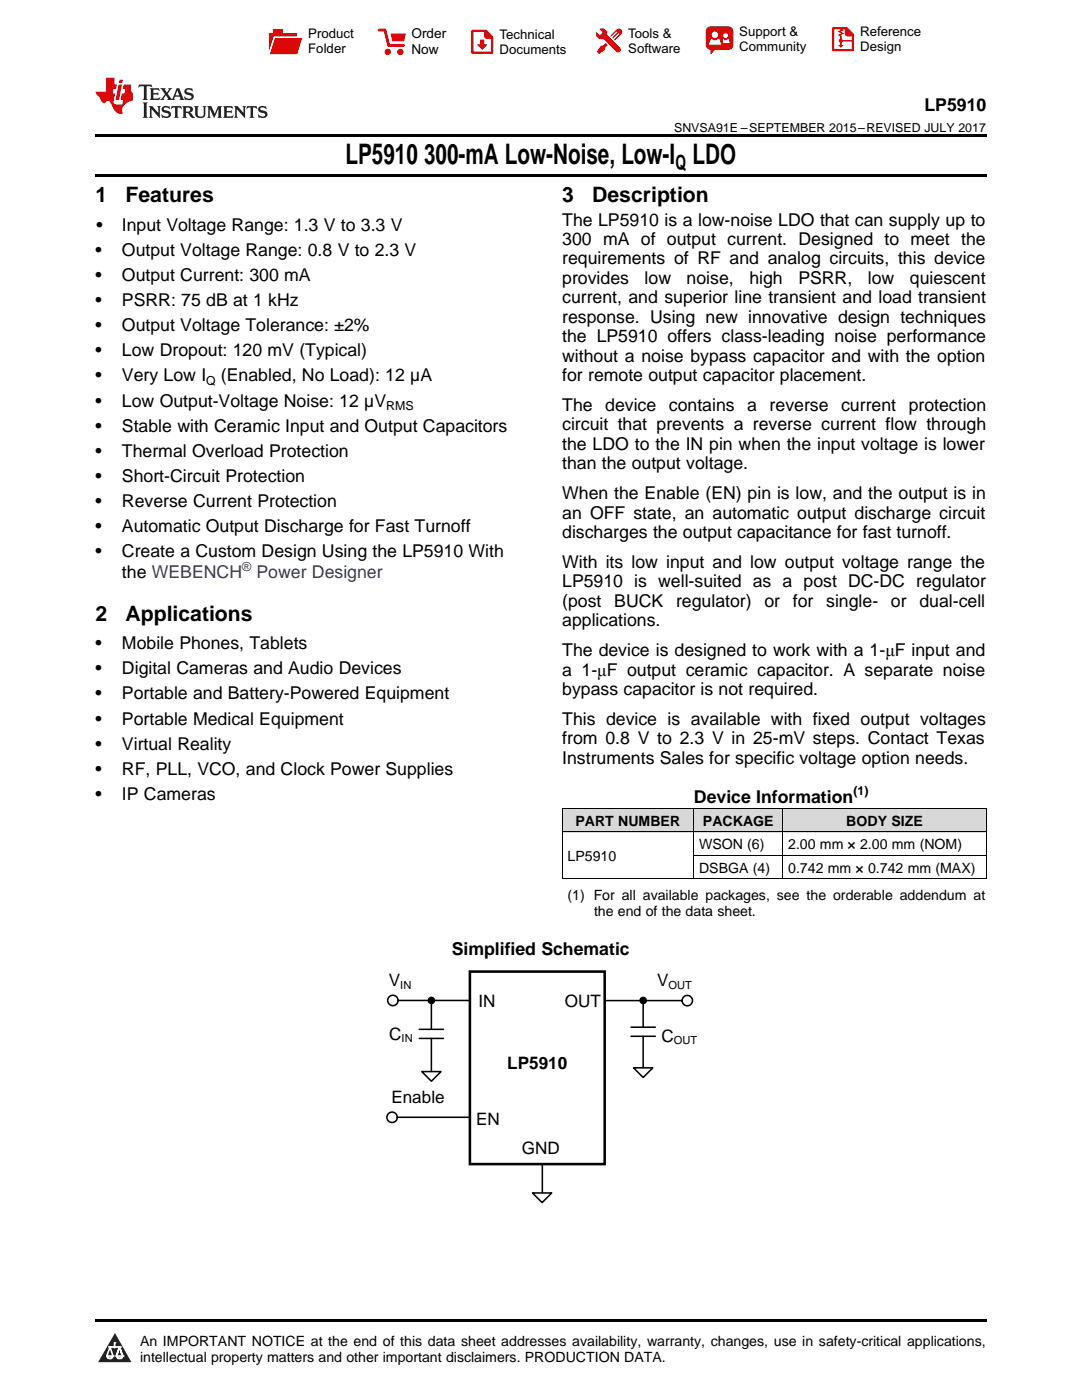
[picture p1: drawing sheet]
<svg xmlns="http://www.w3.org/2000/svg" width="216mm" height="279mm" viewBox="0 0 216 279" stroke-linecap="round" stroke-linejoin="round" font-family="sans-serif">
<defs><g id="words">
<g font-size="5.6">
<text x="68.9" y="32.8">LP5910</text>
<text x="84.6" y="32.8">300-mA Low-Noise, Low-I LDO</text>
</g>
<g font-size="4.2">
<text x="134.8" y="33.9">Q</text>
<text x="19" y="40.4">1</text>
<text x="25" y="40.4">Features</text>
<text x="112.2" y="40.4">3</text>
<text x="118.2" y="40.4">Description</text>
<text x="19" y="123.9">2</text>
<text x="25" y="123.9">Applications</text>
</g>
<g font-size="3.5">
<text x="184.5" y="22.2">LP5910</text>
<text x="19.2" y="46.1">•</text>
<text x="24.3" y="46.1">Input Voltage Range: 1.3 V to 3.3 V</text>
<text x="112.2" y="45">The LP5910 is a low-noise LDO that can supply up to</text>
<text x="19" y="51.1">•</text>
<text x="24.3" y="51.1">Output Voltage Range: 0.8 V to 2.3 V</text>
<text x="112.2" y="48.9">300 mA of output current. Designed to meet the</text>
<text x="112.2" y="52.8">requirements of RF and analog circuits, this device</text>
<text x="19" y="56.1">•</text>
<text x="24.3" y="56.1">Output Current: 300 mA</text>
<text x="112.2" y="56.7">provides</text>
<text x="128.6" y="56.7">low</text>
<text x="137" y="56.7">noise,</text>
<text x="149.5" y="56.7">high</text>
<text x="159.3" y="56.7">PSRR,</text>
<text x="173.2" y="56.7">low</text>
<text x="181.6" y="56.7">quiescent</text>
<text x="19" y="61.1">•</text>
<text x="24.3" y="61.1">PSRR: 75 dB at 1 kHz</text>
<text x="112.2" y="60.5">current, and superior line transient and load transient</text>
<text x="112.2" y="64.4">response. Using new innovative design techniques</text>
<text x="19" y="66.1">•</text>
<text x="19" y="71.1">•</text>
<text x="24.3" y="66.1">Output Voltage Tolerance: ±2%</text>
<text x="24.3" y="71.1">Low Dropout: 120 mV (Typical)</text>
<text x="112.2" y="68.3">the LP5910 offers class-leading noise performance</text>
<text x="19" y="76.1">•</text>
<text x="24.3" y="76.1">Very Low I</text>
<text x="44.1" y="76.1">(Enabled, No Load): 12 µA</text>
<text x="112.2" y="72.2">without a noise bypass capacitor and with the option</text>
<text x="112.2" y="76.1">for remote output capacitor placement.</text>
<text x="19" y="81.1">•</text>
<text x="24.3" y="81.1">Low Output-Voltage Noise: 12 µV</text>
<text x="112.2" y="82">The</text>
<text x="120.8" y="82">device</text>
<text x="133.5" y="82">contains</text>
<text x="149.1" y="82">a</text>
<text x="153.6" y="82">reverse</text>
<text x="167.8" y="82">current</text>
<text x="181.3" y="82">protection</text>
<text x="19" y="86.1">•</text>
<text x="24.3" y="86.1">Stable with Ceramic Input and Output Capacitors</text>
<text x="112.2" y="85.9">circuit that prevents a reverse current flow through</text>
<text x="112.2" y="89.8">the LDO to the IN pin when the input voltage is lower</text>
<text x="19" y="91.2">•</text>
<text x="24.3" y="91.2">Thermal Overload Protection</text>
<text x="112.2" y="93.7">than the output voltage.</text>
<text x="19" y="96.2">•</text>
<text x="19" y="101.2">•</text>
<text x="24.3" y="96.2">Short-Circuit Protection</text>
<text x="24.3" y="101.2">Reverse Current Protection</text>
<text x="112.2" y="99.6">When the Enable (EN) pin is low, and the output is in</text>
<text x="19" y="106.2">•</text>
<text x="24.3" y="106.2">Automatic Output Discharge for Fast Turnoff</text>
<text x="112.2" y="103.5">an OFF state, an automatic output discharge circuit</text>
<text x="112.2" y="107.4">discharges the output capacitance for fast turnoff.</text>
<text x="19" y="111.2">•</text>
<text x="24.3" y="111.2">Create a Custom Design Using the LP5910 With</text>
<text x="112.2" y="113.3">With its low input and low output voltage range the</text>
<text x="24.3" y="115.4">the WEBENCH</text>
<text x="112.2" y="117.2">LP5910 is well-suited as a post DC-DC regulator</text>
<text x="112.2" y="121.1">(post</text>
<text x="112.2" y="125">applications.</text>
<text x="122.6" y="121.1">BUCK</text>
<text x="134.9" y="121.1">regulator)</text>
<text x="152.5" y="121.1">or</text>
<text x="158.2" y="121.1">for</text>
<text x="164.9" y="121.1">single-</text>
<text x="177.8" y="121.1">or</text>
<text x="183.5" y="121.1">dual-cell</text>
<text x="19" y="129.6">•</text>
<text x="24.3" y="129.6">Mobile Phones, Tablets</text>
<text x="112.2" y="131">The device is designed to work with a 1-μF input and</text>
<text x="19" y="134.6">•</text>
<text x="24.3" y="134.6">Digital Cameras and Audio Devices</text>
<text x="112.2" y="134.8">a 1-μF output ceramic capacitor. A separate noise</text>
<text x="19" y="139.6">•</text>
<text x="24.3" y="139.6">Portable and Battery-Powered Equipment</text>
<text x="112.2" y="138.7">bypass capacitor is not required.</text>
<text x="19" y="144.6">•</text>
<text x="19" y="149.6">•</text>
<text x="24.3" y="144.6">Portable Medical Equipment</text>
<text x="24.3" y="149.6">Virtual Reality</text>
<text x="112.2" y="144.7">This device is available with fixed output voltages</text>
<text x="112.2" y="148.6">from 0.8 V to 2.3 V in 25-mV steps. Contact Texas</text>
<text x="19" y="154.6">•</text>
<text x="24.3" y="154.6">RF, PLL, VCO, and Clock Power Supplies</text>
<text x="112.2" y="152.4">Instruments Sales for specific voltage option needs.</text>
<text x="19" y="159.6">•</text>
<text x="24.3" y="159.6">IP Cameras</text>
<text x="138.5" y="160.2">Device Information</text>
<text x="90.1" y="190.6">Simplified Schematic</text>
</g>
<text font-size="3.5" fill="#0000c8" x="51.2" y="115.4">Power Designer</text>
<g font-size="3.4">
<text x="77.6" y="196.8">V</text>
<text x="131.1" y="196.8">V</text>
<text x="95.5" y="200.9">IN</text>
<text x="112.7" y="200.9">OUT</text>
<text x="77.7" y="207.5">C</text>
<text x="132" y="207.9">C</text>
<text x="101.2" y="213.4">LP5910</text>
<text x="78.1" y="220.2">Enable</text>
<text x="95" y="224.5">EN</text>
<text x="104.1" y="230.2">GND</text>
</g>
<g font-size="2.8">
<text x="114.8" y="164.8">PART NUMBER</text>
<text x="140.3" y="164.8">PACKAGE</text>
<text x="168.9" y="164.8">BODY SIZE</text>
<text x="113.2" y="171.8">LP5910</text>
<text x="139.5" y="169.5">WSON (6)</text>
<text x="157.3" y="169.5">2.00 mm × 2.00 mm (NOM)</text>
<text x="113.2" y="179.6">(1) For all available packages, see the orderable addendum at</text>
<text x="139.5" y="174.1">DSBGA (4)</text>
<text x="157.3" y="174.1">0.742 mm × 0.742 mm (MAX)</text>
<text x="118.5" y="182.8">the end of the data sheet.</text>
<text x="27.9" y="268.6">An IMPORTANT NOTICE at the end of this data sheet addresses availability, warranty, changes, use in safety-critical applications,</text>
<text x="27.9" y="271.8">intellectual property matters and other important disclaimers. PRODUCTION DATA.</text>
</g>
<g font-size="2.7">
<text x="82.1" y="7.7">Order</text>
<text x="82.1" y="10.7">Now</text>
</g>
<g font-size="2.6">
<text x="61.5" y="7.6">Product</text>
<text x="61.5" y="10.6">Folder</text>
<text x="99.7" y="7.8">Technical</text>
<text x="99.7" y="10.8">Documents</text>
<text x="125.3" y="7.6">Tools &amp;</text>
<text x="125.3" y="10.6">Software</text>
<text x="147.5" y="7.2">Support &amp;</text>
<text x="147.5" y="10.2">Community</text>
<text x="171.6" y="7.3">Reference</text>
<text x="171.6" y="10.2">Design</text>
</g>
<g font-size="2.5">
<text x="134.5" y="26.3">SNVSA91E –SEPTEMBER 2015–REVISED JULY 2017</text>
<text x="41.1" y="76.8">Q</text>
<text x="77" y="81.8">RMS</text>
<text x="170.3" y="158.8">(1)</text>
</g>
<text font-size="2.5" fill="#0000c8" x="48.3" y="114">®</text>
<g font-size="2.2">
<text x="79.9" y="197.3">IN</text>
<text x="133.4" y="197.3">OUT</text>
<text x="80.1" y="208">IN</text>
<text x="134.4" y="208.4">OUT</text>
</g>
</g></defs>
<g fill="#d8d8d8">
<path d="M112.2 161.4h26.2v4.7h-26.2z"/>
<path d="M138.4 161.4h17.8v4.7h-17.8z"/>
<path d="M156.2 161.4h40.6v4.7h-40.6z"/>
</g>
<path d="M22.9 266l3.3 5.9h-6.6z" fill="#231f20"/>
<path d="M21.3 270.6h1.2l-.3 .5h-.3a.53 .53 0 0 1-.6-.5z" fill-rule="evenodd" fill="#fff"/>
<path d="M21.3 270.6h1.2l-.3 .5h-.3a.53 .53 0 0 1-.6-.5z" fill="none" stroke="#231f20" stroke-width=".33"/>
<path d="M21.3 270.6l1.2 .1-.3 .4h-.5z" fill="none" stroke="#fff" stroke-width=".33"/>
<path d="M22.9 268.9h.1" fill="none" stroke="#fff" stroke-width=".33"/>
<path d="M22.9 268v.9z" fill="#fff"/>
<path d="M22.9 268v.9z" fill="none" stroke="#fff" stroke-width=".33"/>
<circle cx="22.9" cy="268" r=".16" fill="#fff"/>
<path d="M21.8 268.8h.1" fill="none" stroke="#fff" stroke-width=".33"/>
<path d="M21.8 268.8h2.2z" fill="#fff"/>
<path d="M21.8 268.8h2.2z" fill="none" stroke="#fff" stroke-width=".33"/>
<circle cx="24" cy="268.8" r=".16" fill="#fff"/>
<path d="M23.2 270.6h.1" fill="none" stroke="#fff" stroke-width=".33"/>
<path d="M23.8 268.8l-.6 1.8z" fill="#fff"/>
<path d="M23.8 268.8l-.6 1.8z" fill="none" stroke="#fff" stroke-width=".33"/>
<path d="M23.8 268.8l.7 1.8z" fill="#fff"/>
<path d="M23.8 268.8l.7 1.8z" fill="none" stroke="#fff" stroke-width=".33"/>
<path d="M24.4 270.6h.1" fill="none" stroke="#fff" stroke-width=".33"/>
<circle cx="21.3" cy="270.6" r=".16" fill="#fff"/>
<path d="M22 268.8l-.7 1.8z" fill="#fff"/>
<path d="M22 268.8l-.7 1.8z" fill="none" stroke="#fff" stroke-width=".33"/>
<path d="M22 268.8l.5 1.8z" fill="#fff"/>
<path d="M22 268.8l.5 1.8z" fill="none" stroke="#fff" stroke-width=".33"/>
<circle cx="22.5" cy="270.6" r=".16" fill="#fff"/>
<path d="M23.3 270.6h1.2a.63 .63 0 0 1-.6 .5 .63 .63 0 0 1-.6-.5z" fill-rule="evenodd" fill="#fff"/>
<path d="M23.3 270.6h1.2a.63 .63 0 0 1-.6 .5 .63 .63 0 0 1-.6-.5z" fill="none" stroke="#231f20" stroke-width=".33"/>
<path d="M23.3 270.6h1.2l-.4 .5h-.5z" fill="none" stroke="#fff" stroke-width=".33"/>
<path d="M23.2 270.6h.1" fill="none" stroke="#fff" stroke-width=".33"/>
<circle cx="24.5" cy="270.6" r=".16" fill="#fff"/>
<path d="M19 263.2h177.8v.5h-177.8z" fill="#000"/>
<path d="M93.8 193.9h26.9v38.4h-26.9z" fill="none" stroke="#000" stroke-width=".51"/>
<g fill="none" stroke="#000" stroke-width=".31">
<path d="M79.4 199.7h14.4M86.1 199.7v5.7M83.7 205.4h4.8M83.7 207.2h4.8M86.1 207.2v6.6"/>
<circle cx="78.4" cy="199.7" r="1.04"/>
</g>
<path d="M84.2 213.9h3.8l-1.9 1.9z" fill="#fff"/>
<g fill="none" stroke="#000" stroke-width=".31">
<path d="M128.3 199.7v5.3M84.2 213.9h3.8l-1.9 1.9zM125.9 205h4.9M125.9 206.8h4.9"/>
<circle cx="86.1" cy="199.7" r=".61"/>
</g>
<circle cx="86.1" cy="199.7" r=".61" fill="#000"/>
<path d="M126.4 213.1h3.9l-2 1.9z" fill="#fff"/>
<g fill="none" stroke="#000" stroke-width=".31">
<path d="M126.4 213.1h3.9l-2 1.9zM128.3 206.9v6.2M79.3 223h14.5"/>
<circle cx="128.3" cy="199.7" r=".61"/>
<circle cx="78.2" cy="223" r="1.04"/>
</g>
<circle cx="128.3" cy="199.7" r=".61" fill="#000"/>
<path d="M106.2 238.1h3.9l-1.9 1.9z" fill="#fff"/>
<g fill="none" stroke="#000" stroke-width=".31">
<path d="M120.7 199.7h15.4M106.2 238.1h3.9l-1.9 1.9zM108.2 232.3v5.6"/>
<circle cx="137.1" cy="199.7" r="1.04"/>
</g>
<path d="M112.2 175.3h84.6M112.2 166h84.6M112.2 161.4h84.6M112.2 161.4v14M138.4 161.4v14M138.4 170.7h58.4M156.2 161.4v14M196.8 161.4v14" fill="none" stroke="#000" stroke-width=".2"/>
<path d="M19 34.8h177.8v.5h-177.8zM19 26.8h177.8v.6h-177.8zM112.2 175.4h.1zM156.1 175.4h.1zM196.7 175.4h.1z" fill="#000"/>
<path d="M27.7 16.9l-.1 .6 .6-.3h.5v.2v2.2l-.2 .4h1l-.2-.4v-2.2v-.2h.5l.6 .3-.2-.6zM29.9 17.6l.2 .4v1.6l-.2 .4h1.9l.1-.6a1.09 1.09 0 0 1-1.3 .1v-.6h.6l.4 .2v-.7l-.2 .2h-.8v-.6l.2-.1a1.01 1.01 0 0 1 1 .3l-.1-.6zM32 17.6l.9 1.2-1 1.2h.9l-.2-.3 .5-.7 .5 .7-.3 .3h1.7l-.2-.3 .1-.4h1l.1 .4-.2 .3h1l-.3-.4-.7-2h-.5l-1 2.2-.8-1.1 .9-1.1h-.9l.2 .2-.4 .7-.4-.7 .2-.2zM35.4 18l.4 1h-.8zM37 17.7a.66 .66 0 0 0-.2 .8 .66 .66 0 0 0 .6 .4l.7 .2 .1 .2a.8 .8 0 0 1-.7 .4 .8 .8 0 0 1-.7-.5l.1 .8 .2-.2a.94 .94 0 0 0 1.1 .1 .94 .94 0 0 0 .4-.9 1.48 1.48 0 0 0-1.3-.6v-.4a1.1 1.1 0 0 1 1.2 .2l-.2-.6-.2 .1-.5-.1zM28.5 20.4l.2 .4v2.3l-.2 .4h1l-.2-.4v-2.3l.2-.4zM29.7 21.2l.2 .4v1.5l-.2 .4h.8l-.3-.4 .1-1.3 1.6 1.8v-2l.2-.4h-.7l.2 .2v1.1l-1.2-1.3zM32.5 21.3a.66 .66 0 0 0-.2 .8 .66 .66 0 0 0 .6 .4l.6 .2 .2 .2a.8 .8 0 0 1-.8 .4 .8 .8 0 0 1-.7-.5l.2 .7 .2-.1a.94 .94 0 0 0 1 .1 .94 .94 0 0 0 .5-1 1.47 1.47 0 0 0-1.3-.6l-.1-.3a1.1 1.1 0 0 1 1.3 .2l-.2-.6-.2 .1-.5-.2zM34.3 21.2l-.2 .6a.64 .64 0 0 1 .8-.3v1.6l-.2 .4h1l-.3-.4 .1-1.6a.66 .66 0 0 1 .8 .3l-.2-.6zM36.3 21.2l.3 .4v1.5l-.3 .4h1l-.2-.2v-.7h.5l.1 .1a.8 .8 0 0 0 1.2 .7l-1-1a.62 .62 0 0 0 .6-.5 .62 .62 0 0 0-.6-.7zM37.1 21.5h.1a.48 .48 0 0 1 .6 0 .48 .48 0 0 1 .1 .6l-.2 .1-.6 .1zM38.7 21.2l.2 .2a2.29 2.29 0 0 0 .4 2 1.05 1.05 0 0 0 1.7-.7v-1.3l.2-.2h-.8l.2 .4v1.1a.61 .61 0 0 1-.6 .6 .61 .61 0 0 1-.6-.6v-1.1l.3-.4zM41.3 21.2l.3 .4v1.5l-.3 .4h.8l-.2-.4v-1.4l.8 1.9 .9-1.9v1.4l-.2 .4h.9l-.2-.4v-1.5l.2-.4h-.8l-.7 1.5-.6-1.5zM44.5 21.2l.2 .4v1.5l-.2 .4h1.9l.2-.6a1.1 1.1 0 0 1-1.4 .2v-.7h.6l.4 .2v-.6l-.2 .1-.8 .1v-.6l.2-.1a1.02 1.02 0 0 1 1.1 .2l-.2-.5zM46.7 21.2l.2 .4v1.5l-.2 .4h.8l-.3-.4 .1-1.3 1.6 1.8v-2l.2-.4h-.7l.2 .2v1.1l-1.2-1.3zM49.3 21.2l-.1 .6a.64 .64 0 0 1 .8-.3v1.6l-.3 .4h1l-.2-.4v-1.6a.66 .66 0 0 1 .8 .3l-.1-.6zM51.7 21.3a.66 .66 0 0 0-.2 .7 .66 .66 0 0 0 .7 .5l.6 .2 .1 .2a.8 .8 0 0 1-.7 .4 .8 .8 0 0 1-.7-.5l.1 .7 .2-.1a.94 .94 0 0 0 1.1 .1 .94 .94 0 0 0 .4-1 1.48 1.48 0 0 0-1.2-.6l-.1-.3a1.1 1.1 0 0 1 1.2 .2l-.2-.6-.1 .1-.6-.2z" fill="#231f20"/>
<path d="M21.1 15.5v2.8h-2v.4l.9 .9a.96 .96 0 0 0 1 1 .59 .59 0 0 1 .5-.4 .59 .59 0 0 1 .5 .3l.4 .8a1.61 1.61 0 0 0 2.1 1.3 1.63 1.63 0 0 1 1.1-2.2l.9-.3v-1.5a1.6 1.6 0 0 1-.4-1.7h-1.4l-.2 .9h.5l-.2 .8h-.5l-.2 1v.3h.5l-.2 .9h-.7a.74 .74 0 0 1-1-.6l.3-1.6h-.5l.2-.8h.5l.1-.9h-.4v-1.4zM23.7 16.9l-.7 3h.8l.6-3zM23.8 15.9l-.1 .7h.7l.2-.7z" fill="#ee1d23"/>
<g fill="#d60000">
<path d="M54.5 5.8h2v.8h2.7v4.2h-5.5v-4.2h.8z" fill-rule="evenodd"/>
<path d="M54.8 7.5h5.6l-1.1 3.3h-5.6z" fill-rule="evenodd"/>
</g>
<path d="M54.7 7.4h5.7l-.1 .1h-5.5l-1.1 3.3z" fill-rule="evenodd" fill="#fff"/>
<path d="M54.7 7.4h5.7l-.1 .1h-5.5l-1.1 3.3z" fill="none" stroke="#fff" stroke-width=".2"/>
<path d="M75.6 6h1.2l.7 3.1h3" fill="none" stroke="#d60000" stroke-width=".56"/>
<g fill="#d60000">
<path d="M77.9 6.7h3.1l-.4 1.5h-2.3z" fill-rule="evenodd"/>
<circle cx="77.4" cy="10.4" r=".64"/>
<circle cx="79.9" cy="10.4" r=".64"/>
</g>
<path d="M94.3 6.2h2.7l1.2 1.2v3.1h-3.9z" fill="none" stroke="#d60000" stroke-width=".44"/>
<g fill="#d60000">
<path d="M95.8 7.9h.8v1h.6l-1 1.1-.9-1v-.1h.5z" fill-rule="evenodd"/>
<path d="M96.6 6.2h.4l1.2 1.2v.4h-1.2l-.4-.4z" fill-rule="evenodd"/>
<path d="M119.7 5.7h.8l.6 .6 .1 .7 2.5 2.5-.7 .8-2.4-2.3-1.1-.2-.5-.6v-.8l.7 .6 .5-.4v-.2l-.5-.5z" fill-rule="evenodd"/>
<path d="M119.9 9.1h.5l.5-.5 .4 .4-.5 .5-.1 .4-1.2 .9-.4-.5z" fill-rule="evenodd"/>
<path d="M123 5.9a.67 .67 0 0 1 1 0 .67 .67 0 0 1 0 .9z" fill-rule="evenodd"/>
<path d="M123 5.9l1 .9-1.2 1.2h-.2v-.2l.9-.9 .1-.2h-.2l-1 1h-.2v-.2l1-1v-.2h-.2l-1 1h-.2v-.2z" fill-rule="evenodd"/>
<circle cx="123.3" cy="9.9" r=".54"/>
</g>
<path d="M121.1 6.3l-.1 .7" fill="none" stroke="#d60000" stroke-width=".2"/>
<g fill="#d60000">
<path d="M141.1 5.5l.7-.2h3.6a.95 .95 0 0 1 .9 .9v2.8a.95 .95 0 0 1-.9 .9h-3.6a.95 .95 0 0 1-1-.9v-2.8z" fill-rule="evenodd"/>
<path d="M141.8 9.9h.9l-.8 .9h-.1z" fill-rule="evenodd"/>
</g>
<g fill="#fff">
<path d="M144.3 8.6h1.3z"/>
<path d="M141.9 7.8h.2l.2 .2h.7l.2-.2h.3l.4 1.1h-2.5z" fill-rule="evenodd"/>
<path d="M144.2 7.8h.2l.2 .2h.5l.1-.2h.2l.2 .8h-1.3z" fill-rule="evenodd"/>
<circle cx="142.6" cy="6.9" r=".65"/>
<circle cx="144.8" cy="7.1" r=".48"/>
</g>
<path d="M166.2 5.6h2.8l1.2 1.3v3.1h-4z" fill="none" stroke="#d60000" stroke-width=".44"/>
<path d="M167.8 7.3v1.8M167.8 8.1h2.3" fill="none" stroke="#d60000" stroke-width=".3"/>
<g fill="#d60000">
<path d="M168.6 5.6h.4l1.2 1.3v.4h-1.1l-.5-.6z" fill-rule="evenodd"/>
<circle cx="167.8" cy="8.1" r=".42"/>
<circle cx="169.1" cy="6.7" r=".55"/>
</g>
<g fill="#d60000">
<path d="M167.2 9h1.2l-.6 .5z"/>
<path d="M167.5 5.8h.6l.3 .2-.6 .3 .6 .4-.7 .3 .2 .3h-.2l-.5-.3 .6-.3-.6-.4 .6-.3z"/>
</g>
<use href="#words"/>
</svg>
